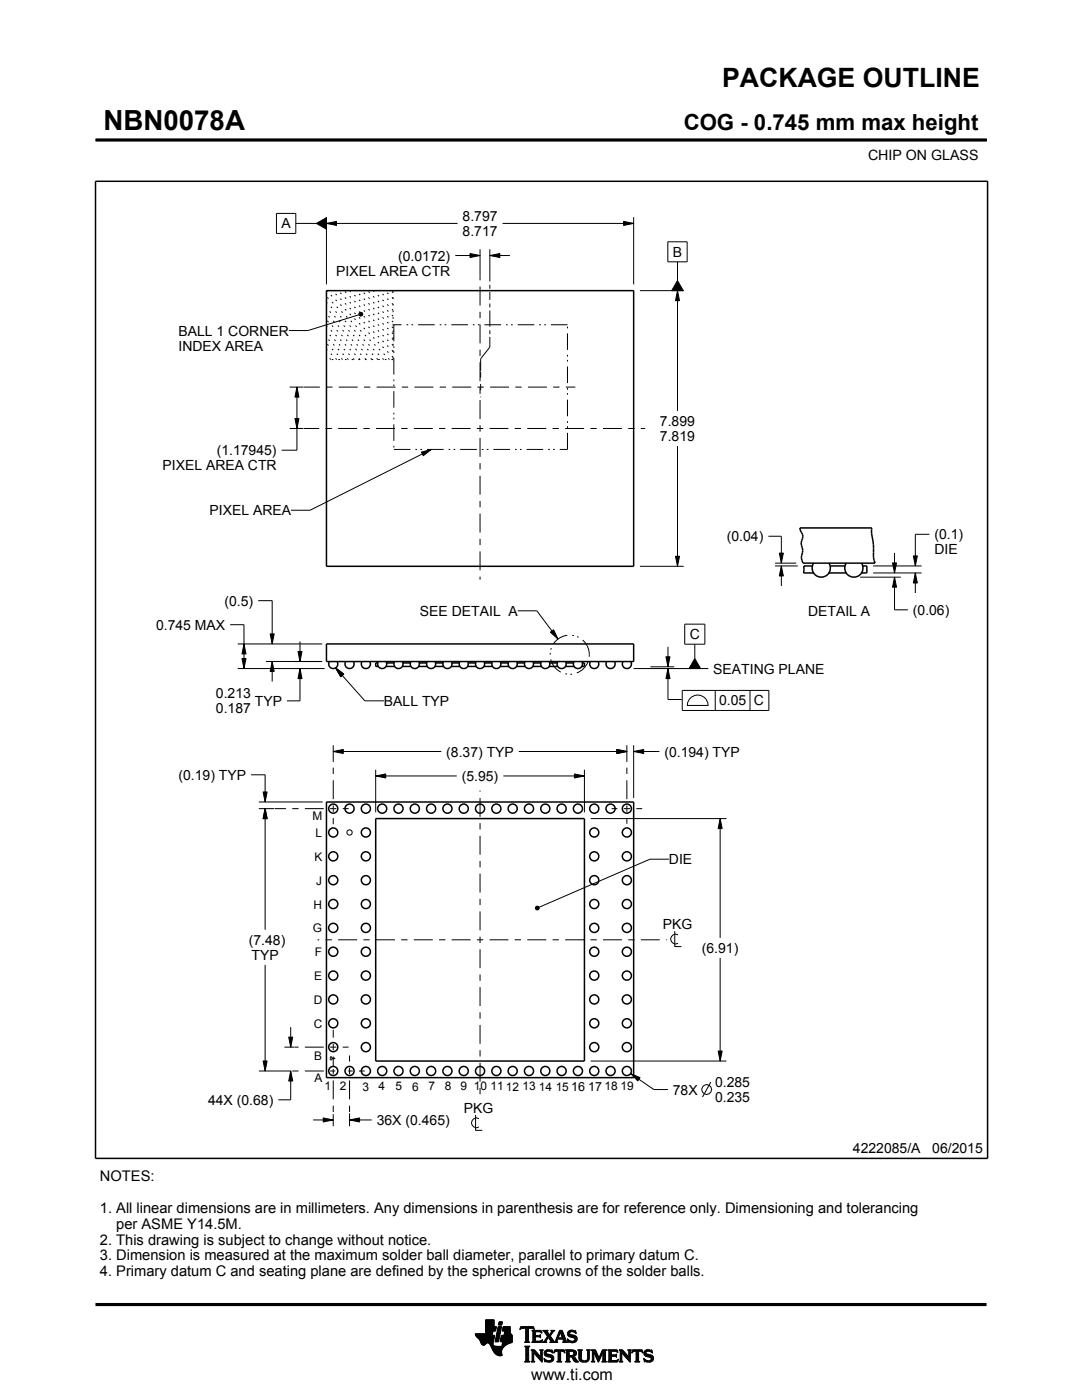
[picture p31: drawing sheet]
<svg xmlns="http://www.w3.org/2000/svg" width="216mm" height="279mm" viewBox="0 0 216 279" stroke-linecap="round" stroke-linejoin="round" font-family="sans-serif">
<defs><g id="words">
<text font-size="5.5" x="20.6" y="26">NBN0078A</text>
<text font-size="5.3" x="144.1" y="17.4">PACKAGE OUTLINE</text>
<text font-size="4.4" x="136.4" y="26">COG - 0.745 mm max height</text>
<text font-size="3.2" x="106" y="275.3">www.ti.com</text>
<g font-size="2.9">
<text x="19.9" y="235.8">NOTES:</text>
<text x="19.9" y="242.1">1. All linear dimensions are in millimeters. Any dimensions in parenthesis are for reference only. Dimensioning and tolerancing</text>
<text x="23.2" y="245.2">per ASME Y14.5M.</text>
<text x="19.9" y="248.4">2. This drawing is subject to change without notice.</text>
<text x="19.9" y="251.5">3. Dimension is measured at the maximum solder ball diameter, parallel to primary datum C.</text>
<text x="19.9" y="254.7">4. Primary datum C and seating plane are defined by the spherical crowns of the solder balls.</text>
</g>
<g font-size="2.8">
<text x="173.2" y="32">CHIP ON GLASS</text>
<text x="56.2" y="45.6">A</text>
<text x="92.3" y="44.1">8.797</text>
<text x="92.3" y="47.1">8.717</text>
<text x="79.4" y="52">(0.0172)</text>
<text x="134.3" y="51.3">B</text>
<text x="67.1" y="55">PIXEL AREA CTR</text>
<text x="35.6" y="67">BALL 1 CORNER</text>
<text x="35.6" y="70">INDEX AREA</text>
<text x="131.7" y="85">7.899</text>
<text x="131.7" y="88">7.819</text>
<text x="32.4" y="93.8">PIXEL AREA CTR</text>
<text x="43.2" y="90.8">(1.17945)</text>
<text x="41.8" y="102.8">PIXEL AREA</text>
<text x="186.4" y="107.6">(0.1)</text>
<text x="145" y="108">(0.04)</text>
<text x="186.4" y="110.6">DIE</text>
<text x="31.1" y="125.7">0.745 MAX</text>
<text x="44.8" y="120.9">(0.5)</text>
<text x="83.8" y="122.9">SEE DETAIL A</text>
<text x="161.2" y="122.9">DETAIL A</text>
<text x="182.2" y="122.7">(0.06)</text>
<text x="137.6" y="127.6">C</text>
<text x="142.3" y="134.5">SEATING PLANE</text>
<text x="43.1" y="139.4">0.213</text>
<text x="43.1" y="142.4">0.187</text>
<text x="50.8" y="140.9">TYP</text>
<text x="76.6" y="140.9">BALL TYP</text>
<text x="143.5" y="140.8">0.05</text>
<text x="150.4" y="140.8">C</text>
<text x="35.6" y="155.6">(0.19) TYP</text>
<text x="89" y="151">(8.37) TYP</text>
<text x="92.1" y="155.9">(5.95)</text>
<text x="132.6" y="151">(0.194) TYP</text>
<text x="133.5" y="172.5">DIE</text>
<text x="132.3" y="185.4">PKG</text>
<text x="49.6" y="188.6">(7.48)</text>
<text x="50.2" y="191.6">TYP</text>
<text x="140.1" y="190.2">(6.91)</text>
<text x="41.5" y="220.5">44X (0.68)</text>
<text x="134.3" y="218.4">78X</text>
<text x="142.7" y="216.9">0.285</text>
<text x="142.7" y="219.9">0.235</text>
<text x="75.2" y="224.5">36X (0.465)</text>
<text x="92.5" y="222.1">PKG</text>
<text x="170.2" y="230.2">4222085/A</text>
<text x="186" y="230.2">06/2015</text>
</g>
<text font-size="2.5" x="117.4" y="217.8">17</text>
<g font-size="2.4">
<text x="62.3" y="163.6">M</text>
<text x="63" y="167">L</text>
<text x="62.7" y="171.8">K</text>
<text x="63.1" y="176.5">J</text>
<text x="62.6" y="181.3">H</text>
<text x="62.4" y="186.1">G</text>
<text x="62.8" y="190.9">F</text>
<text x="62.7" y="195.6">E</text>
<text x="62.6" y="200.3">D</text>
<text x="62.6" y="205.1">C</text>
<text x="62.7" y="211.5">B</text>
<text x="62.7" y="215.9">A</text>
<text x="64.7" y="217.6">1</text>
<text x="67.8" y="217.6">2</text>
<text x="72.3" y="217.6">3</text>
<text x="75.5" y="217.6">4</text>
<text x="78.9" y="217.6">5</text>
<text x="82.2" y="217.7">6</text>
<text x="85.5" y="217.6">7</text>
<text x="88.8" y="217.6">8</text>
<text x="91.9" y="217.6">9</text>
<text x="94.6" y="217.6">10</text>
<text x="97.9" y="217.6">11</text>
<text x="100.9" y="217.6">12</text>
<text x="104.3" y="217.6">13</text>
<text x="107.5" y="217.6">14</text>
<text x="110.9" y="217.6">1516</text>
<text x="120.6" y="217.6">18</text>
<text x="123.8" y="217.6">19</text>
</g>
<text font-size=".3" x="100.2" y="28.2">SCALE 1.800</text>
</g></defs>
<g fill="#000">
<path d="M63.1 44.6l2-1.2v2.3zM65.1 44.6l2-.4v.8zM93.8 50.6l2 .4-2 .4zM97.7 51l2-.4v.8zM124.4 44.2l2 .4-2 .4zM135.2 58l.4 2h-.8zM135.2 56l1.1 2h-2.3zM59.3 77.3l.4 2h-.8zM71.6 62.5l.3-.2 .3 .1 .2 .3-.2 .3-.3 .1-.3-.2zM58.9 83.5h.8l-.4 2zM84.1 90.2l2-.5-1.6 1.2zM134.8 111h.8l-.4 2z"/>
<path d="M155.9 112.9l.4 2h-.8zM155.5 110.4h.8l-.4 2zM178.1 112.3h.8l-.4 2zM178.5 115.2l.4 2h-.8zM182.6 114.3l.4 2h-.8zM182.2 110.9h.8l-.4 2zM48.7 128.5l.4 2h-.8zM48.3 131.4h.8l-.4 2zM53.9 126.5h.8l-.4 2zM54.3 132l.4 2h-.8zM59.5 130h.8l-.4 2zM59.9 133.4l.4 2h-.8z"/>
<path d="M67 133.3l1.6 1.2-.6 .6zM109.8 126.2l.7-.5 .8 1.8zM132.9 131.1h.8l-.4 2zM133.3 133.4l.4 2h-.8zM138.6 131.4l1.2 2h-2.3zM66.5 150l2-.4v.8zM75 154.9l2-.4v.8zM114.6 154.5l2 .4-2 .4zM123.1 149.6l2 .4-2 .4zM126.4 150l2-.4v.8zM52.9 161.4l.4 2h-.8zM52.5 158.1h.8l-.4 2z"/>
<path d="M143.7 163.4l.4 2h-.8zM106.9 181l.2-.2 .4 .1 .1 .3-.1 .3-.4 .1-.2-.2zM52.5 211.7h.8l-.4 2zM58 213.7l.4 2h-.8zM57.6 207h.8l-.4 2zM125.8 214.3l1.9 .8-.4 .6zM143.3 209.8h.8l-.4 2zM64.5 223.1l2 .4-2 .4zM69.7 223.5l2-.4v.8z"/>
</g>
<g fill="none" stroke="#000" stroke-width=".2">
<path d="M19.1 27.9h177.7M196.8 27.7v.5M55.2 42.6h3.8v4h-3.8zM59 44.6h4.1M63.1 44.6l2-1.2v2.3zM65.1 44.6l2-.4v.8zM65.1 43.3v13.5M65.1 44.6h26.2M90.8 51h5M93.8 50.6l2 .4-2 .4zM95.8 49.7v5.4M97.7 51l2-.4v.8z"/>
<path d="M97.7 49.7v6.5M97.7 56.9v.7M97.7 58.3v1.5M97.7 51h4M100.3 44.6h26.1M124.4 44.2l2 .4-2 .4zM126.4 43.3v13.5M127.7 58h8.7M133.3 48.3h3.8v4h-3.8zM135.2 58l.4 2h-.8zM135.2 52.3v3.7M135.2 58v24"/>
<path d="M135.2 56l1.1 2h-2.3zM57.8 77.3h2.7M59.3 77.3l.4 2h-.8zM59.3 77.3v12.5h-3.1M71.6 62.8l-10.2 3.2h-3.8M71.6 62.5l.3-.2 .3 .1 .2 .3-.2 .3-.3 .1-.3-.2zM97.7 67.2v2.1l-1.8 2.3v2.4M97.7 60.6v.7M97.7 62v3.2M97.7 65.9v.8M57.8 85.5h2.7M58.9 83.5h.8l-.4 2z"/>
<path d="M84.1 90.2l2-.5-1.6 1.2zM86.1 89.7l-24.2 12.1h-3.8M135.2 89v24M51.5 119.9h2.8v8.6M127.7 113h8.7M134.8 111h.8l-.4 2zM153.3 107h2.6v5.4M154.7 112.9h4.5M154.7 112.4h4.2M155.5 110.4h.8l-.4 2zM155.9 112.9l.4 2h-.8zM155.9 112.9v4"/>
<path d="M171.6 115.2h8.1M174.2 114.3h9.7M174.2 112.9h9.7M178.1 112.3h.8l-.4 2zM178.5 115.2l.4 2h-.8zM178.5 115.2v6.5h2.7M178.5 110.3v4M182.2 110.9h.8l-.4 2zM182.6 114.3l.4 2h-.8zM182.6 114.3v4M185.4 106.6h-2.8v6.3M45.9 124.7h2.8v8.7"/>
<path d="M47.4 133.4h17.4M47.4 128.5h16.9M48.3 131.4h.8l-.4 2zM48.7 128.5l.4 2h-.8zM53.1 132h11.2M53.9 126.5h.8l-.4 2zM54.3 132l.4 2h-.8zM54.3 132v4M58.6 132h5.3M59.5 130h.8l-.4 2zM59.9 133.4l.4 2h-.8zM59.9 128v4"/>
<path d="M59.9 133.4v6.5h-2.6M67 133.3l1.6 1.2-.6 .6zM67 133.3l5.8 6.6h3.8M103.3 121.9h3.8l4.2 5.6M109.8 126.2l.7-.5 .8 1.8zM126.4 133.4h14.9M129.8 133.1h4.7M132.9 131.1h.8l-.4 2zM133.3 133.4l.4 2h-.8zM133.3 133.4v6.2h2.7M133.3 129.1v4M136.1 137.8h17.3v4h-17.3z"/>
<path d="M136.6 124.6h4v4h-4zM138 139.1a2.08 2.08 0 0 1 2.2-.2 2.08 2.08 0 0 1 1.1 1.9h-4.2l.1-.6 .4-.7zM138.6 128.6v2.8M138.6 131.4l1.2 2h-2.3zM142.7 137.8v4M149.7 137.8v4M50.1 154.6h2.8v5.5M52.5 158.1h.8l-.4 2zM66.5 150l2-.4v.8zM66.5 148.7v3.4M66.5 150h21.5M75 154.9l2-.4v.8z"/>
<path d="M75 153.6v8.5M75 154.9h16.1M100.4 154.9h16.2M103.5 150h21.6M114.6 154.5l2 .4-2 .4zM116.6 153.6v8.5M123.1 149.6l2 .4-2 .4zM125.1 148.7v3.4M126.4 150l2-.4v.8zM126.4 148.7v10.6M126.4 150h5.2M51.7 161.4h3"/>
<path d="M51.7 160.1h12.7M52.9 161.4l.4 2h-.8zM52.9 161.4v24.2M117.9 163.4h27M133.5 171.5h-3.8l-22.1 9.6M143.7 163.4l.4 2h-.8zM143.7 163.4v23.8M52.9 192.6v21.1M106.9 181l.2-.2 .4 .1 .1 .3-.1 .3-.4 .1-.2-.2zM134.6 185.8v3.1h1.4M135.3 186.6a.98 .98 0 0 0-1.5 .8 .98 .98 0 0 0 1.5 .8M143.7 191.2v20.6"/>
<path d="M51.7 213.7h6.3v5.8h-2.4M52.5 211.7h.8l-.4 2zM56.8 209h2M57.6 207h.8l-.4 2zM58 213.7l.4 2h-.8zM58 205v4M65.9 210.9h.3v.3h.6v.1h-.6v.2h-.3zM117.9 211.8h27M125.8 214.3l1.9 .8-.4 .6zM125.8 214.3l4.7 3.1h2.8M141.8 215.9l-1.6 3M143.3 209.8h.8l-.4 2z"/>
<path d="M62.5 223.5h4M64.5 223.1l2 .4-2 .4zM66.5 222.4v2.4M69.7 223.5l2-.4v.8zM69.7 223.5h4.5M69.7 222.2v2.6M94.9 222.5v3.1h1.3M95.6 223.3a.98 .98 0 0 0-1.5 .8 .98 .98 0 0 0 1.5 .8M94.8 266.2h3.5M94.8 266.3h3.5M94.9 266.4h3.3M94.9 266.5h3.8l-.2 1.2"/>
<path d="M94.9 266.5h3.8M95 266.6h3.7M95 266.7h3.7M95.1 266.8h3.6M95.2 266.9h3.4M95.3 267h3.3M95.4 267.1h3.2M95.5 267.2h3.1M95.6 267.3h3M95.7 267.4h2.8M95.7 267.5h2.8M95.7 267.5l.3 .7 .4 .3 .3-.1 .5-.4 .4 .1 .8 1.5"/>
<path d="M95.8 267.6h2.7M95.8 267.7h2.7M95.9 267.8h2.6M95.9 267.9h2.5M95.9 268h2.5M96 268h1.1M96 268.1h1M96.1 268.2h.8M96.1 268.3h.7M96.2 268.4h.6M96.3 268.4h.4M96.9 266.1h1.4"/>
<path d="M96.9 266h1.4M96.9 265.9h1.4M96.9 265.8h1.5M96.9 265.7h1.5M96.9 264.7l2.2 .1-.2 .9h-.5l-.2 .8M96.9 265.6h2M96.9 265.5h2M96.9 265.4h2M96.9 265.3h2.1M96.9 265.2h2.1M96.9 265.1h2.1M96.9 265h2.1"/>
<path d="M96.9 264.9h2.1M96.9 264.8h2.2M96.9 264.6h1.7M96.9 264.5h1.7M96.9 264.4h1.7M96.9 264.3h1.7M96.9 264.2h1.7M96.9 264.1h1.7M96.9 264h1.7M96.9 263.9h1.7M96.9 263.8h1.7M96.9 263.7h1.7"/>
<path d="M96.9 263.6h1.7M96.9 263.5h1.7M96.9 263.4h1.7M97.5 268h.9M97.6 268.1h.8M97.7 268.2h.7M97.7 268.3h.7M97.8 268.4h.6M97.9 268.5h.6M97.9 268.6h.7M98 268.7h1.1M98 268.8h2.6"/>
<path d="M98 268.8h2.5M98.1 268.9h2.3M98.1 269h2.3M98.1 269.1h2.2M98.2 269.2h2.1M98.2 269.2h2M98.2 269.3h2M98.3 269.4h1.9M98.3 269.5h1.8M98.4 269.6h1.7M98.4 269.6l.6 .7 .6 .3 .6-.1-.1-.7M98.4 268v.4l.3 .2 2 .1"/>
<path d="M98.5 269.7h1.6M98.5 267.7l-.1 .3M98.5 269.8h1.6M98.6 269.9h1.5M98.6 264.8v-1.4h-1.7v2.8h-2.1l.2 .5 .7 .8M98.6 270h1.5M98.7 270h1.4M98.8 270.1h1.3M98.8 267.7h.7M98.8 267.6h.7M98.8 267.5h.7M98.9 270.2h1.2"/>
<path d="M98.9 267.4h.7M98.9 267.3h.7M98.9 267.2h.7M98.9 267.1h.7M98.9 267h.7M98.9 270.3h1.3M99 266.9h.6M99 266.9h.7M99 266.8h.7M99 266.7h.7M99 266.6h.7M99 266.5h.7"/>
<path d="M99.1 270.4h1.1M99.1 266.4h.7M99.1 266.3h.7M99.1 266.2h.7M99.1 266.1h.7M99.1 266h.7M99.2 265.9h.7M99.2 265.8h.7M99.2 270.4h1M99.2 265.7h.7M99.2 265.6h.7M99.2 265.5h.7"/>
<path d="M99.3 265.4h.6M99.3 265.4h.7M99.3 265.3h.7M99.3 265.2h.7M99.3 265.1h.7M99.3 265h.7M99.4 270.5h.8M99.4 264.9h.7M99.4 264.8h.7M99.4 264.8h.7l-.6 3h-.7zM99.5 264.4h.6M99.5 264.3h.7"/>
<path d="M99.5 264.2h.7M99.5 264.1h.7M99.5 264h.7M99.5 263.9h.7M99.6 263.8h.7M99.6 263.8h.7l-.2 .7h-.7zM99.8 270.6h.1M99.8 267.7h2.4M99.8 267.6h2.4M99.8 267.5h2.4M99.9 267.4h2.3M99.9 267.3h2.3"/>
<path d="M99.9 267.2h2.3M99.9 267.1h2.3M99.9 267h2.3M99.9 266.9h2.3M100 266.9h2.2M100 266.8h2.2M100 266.7h2.2M100 266.6h2.2M100 266.5h2.2M100.1 268.6h.7M100.2 268.5h.7M100.2 268.4h.8"/>
<path d="M100.2 268.4h.9M100.2 268.3h1M100.2 268.2h1.2M100.2 265.6h1.6M100.2 268.1h1.4M100.2 265.5h1.6M100.2 268h1.6M100.3 265.4h1.5M100.3 268h1.7M100.3 267.9h1.9M100.3 265.3h1.5M100.3 267.8h1.9"/>
<path d="M100.3 265.2h1.5M100.3 265.1h1.5M100.3 265h1.5M100.4 264.9h1.4M100.4 264.8h1.4M100.6 266.5l.1-.8h-.5l.2-.9h1.4l.1 1.1 .3 .6v1.4l-1.3 .6M100.6 266.4h1.5M100.6 266.3h1.4M100.6 266.2h1.4M100.6 266.1h1.3M100.7 266h1.2M100.7 265.9h1.2"/>
<path d="M100.7 265.8h1.1M100.7 265.7h1.1M100.9 268.5l-.6 .6-.2 .7M102.2 266.5h-2.2l-.2 1.1 .5 .2-.2 .9M103.7 265.3h.1M103.8 265.2h.2M103.8 265h2.8M103.8 264.9h2.7M103.9 264.8h2.6M104.7 267.8h1M104.7 271.8h1.1M104.7 268.7h1"/>
<path d="M104.8 267.7h.7M104.8 271.7h.8M104.9 265.2h.6M104.9 268.9h.6M104.9 267.6h.6M104.9 267.5v-2.3l-.7-.1-.4 .3 .1-.6h2.6l.1 .6-.4-.3-.7 .1v2.3M104.9 267.5l-.2 .3M104.9 267.5h.6M104.9 267.4h.6M104.9 267.3h.6M104.9 267.2h.6M104.9 267.1h.6"/>
<path d="M104.9 267h.6M104.9 266.8h.6M104.9 266.7h.6M104.9 266.6h.6M104.9 266.5h.6M104.9 266.4h.6M104.9 266.3h.6M104.9 266.2h.6M104.9 266.1h.6M104.9 265.9h.6M104.9 265.8h.6M104.9 265.7h.6"/>
<path d="M104.9 265.6h.6M104.9 265.5h.6M104.9 265.4h.6M104.9 265.3h.6M104.9 271.5h.6M104.9 269h.6M104.9 271.4h.6M104.9 271.4v-2.4l-.2-.4h1.1l-.3 .4v2.4M104.9 271.4l-.2 .4h1.1l-.3-.4M104.9 271.3h.6M104.9 271.2h.6M104.9 271.1h.6"/>
<path d="M104.9 271h.6M104.9 270.9h.6M104.9 270.8h.6M104.9 270.6h.6M104.9 270.5h.6M104.9 270.4h.6M104.9 270.3h.6M104.9 270.2h.6M104.9 270.1h.6M104.9 270h.6M104.9 269.9h.6M104.9 269.8h.6"/>
<path d="M104.9 269.6h.6M104.9 269.5h.6M104.9 269.4h.6M104.9 269.3h.6M104.9 269.2h.6M104.9 269.1h.6M105.5 267.5l.2 .3M105.7 267.8h-1M105.9 271.8h.8M105.9 269.4h.8M106.1 269.5h.7M106.1 267.8h2"/>
<path d="M106.1 271.7h.5M106.2 269.6h.7M106.2 271.5h.3M106.2 265.6h1.8M106.2 269.8h.8M106.2 271.4h.3M106.2 269.8l-.3-.4h.8l1.2 1.4M106.2 271.4l-.3 .4h.8l-.2-.4M106.2 271.3h.3M106.2 271.2h.3M106.2 271.1h.3M106.2 271h.3"/>
<path d="M106.2 270.9h.3M106.2 270.8h.3M106.2 270.6h.3M106.2 270.5h.3M106.2 270.4h.3M106.2 270.3h.3M106.2 270.2h.3M106.2 270.1h.3M106.2 270h1M106.2 269.9h.9M106.2 269.8v1.6M106.3 267.7h1.8"/>
<path d="M106.3 265.7h1.8M106.3 267.6h.6M106.3 265.8h.6M106.3 267.5l-.2 .3M106.3 267.5h.5M106.3 267.4h.5M106.3 267.3h.5M106.3 267.2h.5M106.3 267.1h.5M106.3 267h.5M106.3 266.8h.5M106.3 266.7h1.6"/>
<path d="M106.3 266.6h1.6M106.3 266.5h.5M106.3 266.4h.5M106.3 266.3h.5M106.3 266.2h.5M106.3 266.1h.5M106.3 265.9h.5M106.4 265.2h.2M106.5 270h.1M106.5 270v1.4M106.5 265.3h.1M106.6 270.1h.7"/>
<path d="M106.7 270.2h.7M106.8 270.3h.7M106.8 265.9l.1-.1h.7l.6 .2-.2-.5h-1.9l.2 .3v1.7M106.8 265.9v.6h.8l.3-.2v.7l-.3-.2h-.8l.1 .8h.9l.5-.2M106.9 270.4h.7M107 270.5h.7M107.1 270.6h.7M107.2 270.8h1M107.3 270.9h.9M107.4 271h.8M107.5 271.1h.7M107.6 271.2h.6"/>
<path d="M107.6 266.5h.3M107.7 271.3h.5M107.7 269.4h.7M107.7 266.8h.2M107.7 267.6h.5M107.8 266.4h.1M107.8 271.4h.4M107.8 267h.1M107.8 265.8h.3M107.8 269.5h.5M107.9 271.5h.3M107.9 269.6h.3"/>
<path d="M107.9 269.8h.3M107.9 270.6h.3M107.9 270.5h.3M107.9 270.4h.3M107.9 270.3h.3M107.9 270.2h.3M107.9 270.1h.3M107.9 270h.3M107.9 269.9h.3M107.9 269.8v1M108 271.7h.2M108 265.9h.1"/>
<path d="M108 267.5h.2M108.1 271.8h.1M108.1 266.1h.1M108.2 267.4h.1M108.2 269.8l.2-.4h-.7l.2 .4M108.2 269.8v2.1l-1.7-1.9M108.2 267.8h.9M108.3 267.4l-.2 .5-2-.1M108.3 265.6h1M108.5 267.7h.5M108.5 271.1l.2 .7 .2-.1 .6 .2 .8-.3 .2-.5M108.5 271.1h.1"/>
<path d="M108.5 265.7h.7M108.5 271.2h.2M108.6 271.3h.2M108.6 270.1l.2 .5 1.1 .3 .1 .3-.1 .3h-.5l-.9-.4M108.6 270.1h.4M108.6 270h.4M108.6 270.2h.6M108.6 267.6h.4M108.6 271.4h.4M108.6 269.9h.4M108.6 270.3h1M108.6 265.8h.7"/>
<path d="M108.6 271.5h.8M108.6 269.8h.5M108.7 271.7h1.5M108.7 270.4h1.3M108.7 267.5h.3M108.7 271.8h.1M108.7 265.9h.6M108.7 269.6h1.5M108.8 267.4h.3M108.8 270.5h1.5M108.8 266.1h.6M108.8 269.5h1.4"/>
<path d="M108.8 267.3h.4M108.9 266.2h.6M108.9 267.2h.4M108.9 266.3h.6M108.9 270.6h1.5M109 267.1h.3M109 270l.2 .2 1.1 .3 .2 .6M109 270l.1-.3h.4l.8 .3-.1-.6-.2 .1-.6-.1-.6 .2-.2 .5M109 266.4h1M109.1 271.8h.9M109.1 269.4h.7M109.1 267h.9"/>
<path d="M109.1 266.5h.8M109.1 267.8h-.9M109.2 266.8h.8M109.2 266.6h.6M109.2 266.7h.7M109.2 266.7l-.6 .9-.4 .2M109.3 270.8h1.1M109.5 267.1h.6M109.6 267.2h.6M109.7 271.5h.7M109.7 267.3h.6M109.7 267.8l.2-.2-.5-.7-.4 .8 .1 .1"/>
<path d="M109.7 267.8h1.6M109.7 266.3h.4M109.7 267.4h.6M109.8 270.9h.7M109.8 266.2h.3M109.8 266.6l.9 1.2 1-2.3h.5l.8 2.1 .3 .2M109.8 267.5h.6M109.9 266.1h.3M109.9 269.8h.4M109.9 267.6h.6M109.9 267.7h.7M109.9 271.4h.5"/>
<path d="M109.9 265.9h.4M110 271h.5M110 265.6h.7M110 265.9l.1-.2-.2-.2h.8l-.9 1.1M110 265.9l-.4 .5-.4-.6 .2-.3h-1.1l.9 1.2M110 271.3h.5M110 265.8h.4M110 271.1h.5M110 271.2h.5M110.1 269.4h.1M110.1 265.7h.4M110.1 269.9h.2"/>
<path d="M110.2 270h.1M110.5 270h.1M110.5 269.9h.2M110.5 269.8h.3M110.6 269.6h2.1M110.6 269.5h2M110.6 269.4h2M110.7 267.7h.5M110.8 267.6h.4M110.9 267.5h.3M110.9 267.4h.3M111 267.3h.3"/>
<path d="M111 267.2h1.8M111 267.1h1.8M111.1 267h.3M111.1 271.8h1M111.1 266.8h.4M111.2 266.7h.3M111.2 267.5v.3h.1M111.2 267.5l.1-.2h1l.1 .2M111.2 266.6h.3M111.3 266.5h.3M111.3 271.7h.6M111.3 266.4h.3"/>
<path d="M111.3 271.5h.6M111.3 267.8h-1.6M111.3 269.8h.6M111.4 266.3h.3M111.4 271.4h.5M111.4 270.1h.5M111.4 270h.5M111.4 269.9h.5M111.4 270.5h.5M111.4 270.4h.5M111.4 270.3h.5M111.4 270.2h.5"/>
<path d="M111.4 271.1h.5M111.4 271h.5M111.4 270.9h.5M111.4 270.8h.5M111.4 270.6h.5M111.4 271.4l-.1-1.7h-.4l-.4 .4 .2-.7h1.9l.1 .7-.3-.4h-.5v1.7M111.4 271.4l-.3 .4h1l-.2-.4M111.4 271.3h.5M111.4 271.2h.5M111.4 266.2h.3M111.4 266.1h.4M111.5 265.9h.9"/>
<path d="M111.5 265.8h.8M111.6 265.7h.7M111.6 265.6h.6M111.8 265.9l.4 1.1h-.8zM111.9 266.1h.5M111.9 266.2h.5M111.9 266.3h.6M112 266.4h.5M112 266.5h.6M112.1 266.6h.5M112.1 266.7h.6M112.1 266.8h.6"/>
<path d="M112.2 267h.5M112.2 267.8h1.1M112.3 267.3h.6M112.3 267.4h.6M112.4 267.5h.6M112.4 267.5v.3h-.2M112.4 269.8h.3M112.4 267.6h.6M112.4 267.7h.7M112.6 269.9h.1M112.6 270h.2M112.8 271.8h1"/>
<path d="M112.8 269.4h1.6M113 269.5h1.7M113 271.7h.7M113 269.6h1.9M113 271.5h.6M113 269.8h.6M113 271.4h.6M113 271.4l-.2 .4h1l-.2-.4M113 271.3h.6M113 271.2h.6M113 271.1h.6M113 271h.6"/>
<path d="M113 270.9h.6M113 270.8h1.5M113 270.6h1.6M113 270.5h1.8M113 270.4h.6M113 270.3h.6M113 270.2h.6M113 270.1h.6M113 270h.6M113 269.9h.6M113 269.8v1.6M113 269.8l-.2-.4h1.6l.5 .2 .1 .5"/>
<path d="M113.2 267.3h.2M113.2 267.4h.3M113.2 266.2l.3 .5 1 .3 .2 .3M113.2 266.2h.5M113.2 266.3h.6M113.2 266.1h.5M113.3 267.5h.3M113.3 267.8h-1.1M113.3 266.4h.9M113.3 265.9h.4M113.3 267.6h.6M113.3 266.5h1.3"/>
<path d="M113.3 267.7h1.6M113.3 265.8h.5M113.3 267.8h.2M113.4 266.6h1.5M113.4 265.7h1.5M113.5 266.7h1.5M113.5 265.6h1.4M113.6 269.9l.1-.2h.5l.3 .4M113.6 269.9v.6M113.7 267.8h1.1M113.8 266.8h1.3M113.8 265.5h.6"/>
<path d="M114 268h.4M114.1 270.9h.6M114.2 271h.6M114.2 271.1h.7M114.3 271.2h.6M114.3 267h.8M114.3 269.8h.7M114.3 270.4h.6M114.4 271.3h.6M114.4 271.3l.4 .5h.7M114.4 271.3l-.3-.4-.5-.1v.6M114.4 270.7l1.1 1.1"/>
<path d="M114.4 270.7h.1M114.4 271.4h.7M114.4 269.9h.6M114.4 270.3h.6M114.5 267.6h.5M114.5 270.2h.5M114.5 270h.5M114.5 265.8h.4M114.5 270.1h.5M114.5 270.1l-.2 .3-.3 .1M114.5 271.5h.7M114.6 271.7h.7"/>
<path d="M114.6 267.1h.6M114.6 267.5h.5M114.7 267.2h.5M114.7 267.4h.5M114.7 265.9h.3M114.7 267.3h.5M114.7 271.8h.8M114.8 266.1h.2M114.9 266.2h.1M114.9 266.2l-.7-.4h-.4l-.1 .2 .1 .3 1.1 .4 .3 .5M114.9 266.2l-.1-.7-.2 .1-.5-.1-.6 .2-.3 .5M115 270.1l-.1 .4-.5 .2"/>
<path d="M115.2 267.2l-.3 .6-.7 .2-.6-.2-.2 .1-.2-.7 .9 .5 .4-.1 .2-.3M115.3 269.4h.9M115.4 269.5h.7M115.5 269.6h.5M115.5 269.8h.5M115.5 269.8v1.4l.4 .5 .6 .2 .7-.1 .3-.3 .1-.5M115.5 271h.5M115.5 270.9h.5M115.5 270.8h.5M115.5 270.6h.5M115.5 270.5h.5M115.5 270.4h.5"/>
<path d="M115.5 270.3h.5M115.5 270.2h.5M115.5 270.1h.5M115.5 270h.5M115.5 269.9h.5M115.5 271.1h.5M115.5 271.2h.5M115.5 271.3h.6M115.6 271.4h.6M115.7 271.5h.8M115.8 271.7h1.5M116 271l.2 .4 .5 .2 .4-.2 .2-.4"/>
<path d="M116 269.8l.2-.4h-.9l.2 .4M116 269.8v1.2M116 271.8h1.1M116.8 271.5h.6M117 269.4h.8M117.1 271.4h.4M117.2 269.5h.5M117.2 271.3h.4M117.2 269.6h.4M117.2 271.2h.4M117.2 271.1h.4M117.3 269.8h.3"/>
<path d="M117.3 271h.3M117.3 270.9h.3M117.3 270.8h.3M117.3 270.6h.3M117.3 270.5h.3M117.3 270.4h.3M117.3 270.3h.3M117.3 270.2h.3M117.3 270.1h.3M117.3 270h.3M117.3 269.9h.3M117.6 269.8l.2-.4h-.8l.2 .3 .1 1.3"/>
<path d="M117.6 269.8v1.2M118 271.8h.7M118 269.4h.8M118.1 269.5h.8M118.1 271.7h.5M118.2 269.6h.7M118.2 271.5h.3M118.2 269.8h.8M118.2 271.4h.3M118.2 271.4l-.2 .4h.7l-.2-.4M118.2 271.3h.3M118.2 271.2h.3"/>
<path d="M118.2 271.1h.3M118.2 271h.3M118.2 270.9h.3M118.2 270.8h.3M118.2 270.6h.3M118.2 270.5h.3M118.2 270.4h.3M118.2 270.3h.3M118.2 270.2h.3M118.2 270.1h.3M118.2 270h.9M118.2 269.9h.8"/>
<path d="M118.2 269.8v1.6M118.6 270.1h.5M118.6 270.2h.6M118.7 270.3h.5M118.7 270.4h.6M118.8 270.5h.5M118.8 270.6h.6M118.9 270.8h.5M118.9 270.9h.6M119 271h.8M119 271.1h.8M119.1 271.2h.6"/>
<path d="M119.1 271.3h.6M119.2 271.4h.4M119.2 271.5h.4M119.3 271.7h.2M119.3 271.8h.2M119.6 270.9h.3M119.6 270.8h.3M119.7 270.6h.3M119.7 270.5h.3M119.8 270.4h.3M119.8 270.3h.3M119.9 270.2h.3"/>
<path d="M119.9 270.1h.3M120 270h.8M120 269.9h.8M120 269.8h.8M120.1 271.8h1M120.1 269.6h.7M120.1 269.5h.8M120.2 269.4h.9M120.2 271.7h.7M120.3 271.5h.5M120.3 271.4h.5M120.3 271.4l-.2 .4h1l-.3-.4"/>
<path d="M120.3 271.4v-1.5l-.9 2-.9-2v1.5M120.3 271.3h.5M120.3 271.2h.5M120.3 271.1h.5M120.3 271h.5M120.3 270.9h.5M120.3 270.8h.5M120.3 270.6h.5M120.3 270.5h.5M120.3 270.4h.5M120.3 270.3h.5M120.3 270.2h.5"/>
<path d="M120.3 270.1h.5M120.8 269.8l.3-.4h-.9l-.7 1.6-.7-1.6h-.8l.2 .4M120.8 269.8v1.6M121.2 271.8h2M121.2 269.4h1.9M121.4 269.5h1.8M121.4 271.7h1.9M121.5 269.6h1.7M121.5 271.5h1.8M121.5 269.8h.5M121.5 271.4h.5M121.5 269.9h.5"/>
<path d="M121.5 269.8v1.6M121.5 269.8l-.3-.4h1.9l.2 .6M121.5 270.3h.5M121.5 270.2h.5M121.5 270.1h.5M121.5 270h.5M121.5 270.9h.5M121.5 270.8h.5M121.5 270.6h1.5M121.5 270.5h1.5M121.5 270.4h1.5M121.5 271.3h.5"/>
<path d="M121.5 271.2h.5M121.5 271.1h.5M121.5 271h.5M122.6 270.4l.4-.2v.7l-.2-.2h-.8v.8h.2M122.9 270.8h.1M122.9 270.3h.1M123 269.8h.3M123.1 271.4h.3M123.2 269.9h.1M123.3 270h.1M123.3 270l-.4-.3h-.8l-.1 .7M123.3 271.3h.1"/>
<path d="M123.4 271.2h.1M123.4 271.2l-.3 .3h-.4M123.4 271.2l-.2 .6h-2l.3-.4M123.5 271.8h.8M123.5 269.4h.7M123.6 269.5h.7M123.7 271.7h.5M123.7 269.6h.7M123.7 271.5h.4M123.7 269.8h.8M123.7 271.4h.4M123.7 271.4l-.2 .4h.8l-.2-.4"/>
<path d="M123.7 271.3h.4M123.7 271.2h.4M123.7 271.1h.4M123.7 271h.4M123.7 270.9h.4M123.7 270.8h.4M123.7 270.6h.4M123.7 270.5h.4M123.7 270.4h.4M123.7 270.3h.4M123.7 270.2h.4M123.7 270.1h.4"/>
<path d="M123.7 270h1M123.7 269.9h.9M123.7 269.8v1.6M124.1 270v1.4M124.1 270h.1M124.2 270.1h.6M124.2 270.2h.7M124.3 270.3h.7M124.4 270.4h.7M124.5 270.5h.7M124.6 270.6h.7M124.7 270.8h1.1"/>
<path d="M124.8 270.9h1M124.9 271h.9M125 271.1h.8M125.1 271.2h.7M125.2 271.3h.6M125.2 269.4h.8M125.3 271.4h.5M125.4 269.5h.5M125.4 271.5h.4M125.4 269.6h.4M125.5 269.8h.3M125.5 269.8l-.1 1-1.2-1.4h-.7l.2 .4"/>
<path d="M125.5 269.9h.3M125.5 270.2h.3M125.5 270.1h.3M125.5 270h.3M125.5 270.4h.3M125.5 270.3h.3M125.5 270.6h.3M125.5 270.5h.3M125.5 271.7h.3M125.6 271.8h.2M125.8 269.8l.2-.4h-.8l.3 .4M125.8 269.8v2.1l-1.7-1.9"/>
<path d="M126 270h.1M126.1 269.9h.1M126.1 269.8h.3M126.1 269.6h2.1M126.2 269.5h2M126.2 269.4h2M126.6 271.8h1.1M126.9 271.7h.6M126.9 271.5h.5M126.9 269.8h.5M126.9 271.4h.5M126.9 270.1h.5"/>
<path d="M126.9 270h.5M126.9 269.9h.5M126.9 270.5h.5M126.9 270.4h.5M126.9 270.3h.5M126.9 270.2h.5M126.9 271.1h.5M126.9 271h.5M126.9 270.9h.5M126.9 270.8h.5M126.9 270.6h.5M126.9 271.4v-1.7h-.5l-.3 .4 .1-.7h1.9l.2 .7-.4-.4h-.5v1.7"/>
<path d="M126.9 271.4l-.3 .4h1.1l-.3-.4M126.9 271.3h.5M126.9 271.2h.5M128 269.8h.3M128.1 269.9h.2M128.2 270h.1M128.4 271.1l.2 .7 .2-.1 .6 .2 .7-.3 .3-.5M128.4 271.1h.1M128.4 271.2h.2M128.5 271.3h.2M128.5 270.1l.1 .4 .5 .3M128.5 270.1h.4"/>
<path d="M128.5 270h.4M128.5 270.2h.6M128.5 271.4h.4M128.5 269.9h.4M128.5 270.3h1M128.5 271.5h.8M128.5 269.8h.5M128.6 271.7h1.5M128.6 270.4h1.3M128.6 271.8h.1M128.6 269.6h1.5M128.7 270.5h1.5"/>
<path d="M128.7 269.5h1.4M128.8 270.6h1.5M128.9 270l.1-.3h.4l.8 .3-.1-.6-.2 .1-.6-.1-.6 .2-.2 .5M128.9 270l.2 .2 1.1 .3 .2 .6M128.9 271.8h1M129 269.4h.7M129.1 270.8l.7 .2 .1 .4-.7 .1-.8-.4M129.2 270.8h1.1M129.6 271.5h.7M129.6 270.9h.8M129.8 269.8h.4M129.8 271.4h.5"/>
<path d="M129.9 271h.5M129.9 271.3h.5M129.9 271.1h.5M129.9 271.2h.5M129.9 269.4h.2M130 269.9h.2M130.1 270h.1"/>
<circle cx="69.7" cy="166.1" r=".53"/>
<circle cx="141" cy="217.4" r=".98"/>
</g>
<g fill="none" stroke="#000" stroke-width=".3">
<path d="M19.1 36.2h178v195h-178zM65.1 58h61.3v55h-61.3zM159.6 105.4h14.4a5.6 5.6 0 0 0 .2 2.5l.1 2.4a3.9 3.9 0 0 0 .3 2.1l-14.4-.1a2.03 2.03 0 0 1-.1-2v-1a1.89 1.89 0 0 1 0-1.9 1.87 1.87 0 0 0-.4-1.6zM162.1 112.9h-1.7v1.4h1.9M162.3 112.4a1.82 1.82 0 0 0 1.6 2.8 1.82 1.82 0 0 0 1.5-2.8M165.4 114.3h3.5M165.6 112.9h3M168.8 112.4a1.82 1.82 0 0 0 1.6 2.8 1.82 1.82 0 0 0 1.5-2.8M172.1 112.9h.9v1.4h-1.1M65.1 128.5h61.3v3.5h-61.3zM65.7 132a.91 .91 0 0 0 .8 1.4 .91 .91 0 0 0 .8-1.4M69 132a.91 .91 0 0 0 .7 1.4 .91 .91 0 0 0 .8-1.4"/>
<path d="M72.2 132a.91 .91 0 0 0 .8 1.4 .91 .91 0 0 0 .8-1.4M75.4 132.3h-.4v.7h.5M75.5 132a.91 .91 0 0 0 .8 1.4 .91 .91 0 0 0 .7-1.4M77 133h1.7M77.1 132.3h1.5M78.7 132a.91 .91 0 0 0 .8 1.4 .91 .91 0 0 0 .8-1.4M80.3 133h1.7M80.4 132.3h1.5M82 132a.91 .91 0 0 0 .8 1.4 .91 .91 0 0 0 .7-1.4M83.5 133h1.8M83.7 132.3h1.4M85.3 132a.91 .91 0 0 0 .7 1.4 .91 .91 0 0 0 .8-1.4"/>
<path d="M86.8 133h1.7M86.9 132.3h1.5M88.5 132a.91 .91 0 0 0 .8 1.4 .91 .91 0 0 0 .7-1.4M90 133h1.8M90.2 132.3h1.5M91.8 132a.91 .91 0 0 0 .7 1.4 .91 .91 0 0 0 .8-1.4M93.3 133h1.7M93.4 132.3h1.5M95 132a.91 .91 0 0 0 .8 1.4 .91 .91 0 0 0 .8-1.4M96.6 133h1.7M96.7 132.3h1.5M98.3 132a.91 .91 0 0 0 .7 1.4 .91 .91 0 0 0 .8-1.4"/>
<path d="M99.8 133h1.7M99.9 132.3h1.5M101.5 132a.91 .91 0 0 0 .8 1.4 .91 .91 0 0 0 .8-1.4M103.1 133h1.7M103.2 132.3h1.5M104.8 132a.91 .91 0 0 0 .8 1.4 .91 .91 0 0 0 .7-1.4M106.3 133h1.7M106.4 132.3h1.5M108 132a.91 .91 0 0 0 .8 1.4 .91 .91 0 0 0 .8-1.4M109.6 133h1.7M109.7 132.3h1.5M111.3 132a.91 .91 0 0 0 .8 1.4 .91 .91 0 0 0 .7-1.4"/>
<path d="M112.8 133h1.8M112.9 132.3h1.5M114.6 132a.91 .91 0 0 0 .7 1.4 .91 .91 0 0 0 .8-1.4M116.2 132.3h.4v.7h-.5M117.8 132a.91 .91 0 0 0 .8 1.4 .91 .91 0 0 0 .7-1.4M121.1 132a.91 .91 0 0 0 .7 1.4 .91 .91 0 0 0 .8-1.4M124.3 132a.91 .91 0 0 0 .8 1.4 .91 .91 0 0 0 .8-1.4M65.1 160.1h61.3v55h-61.3zM75 163.4h41.6v48.4h-41.6z"/>
<circle cx="66.5" cy="166.1" r=".91"/>
<circle cx="66.5" cy="175.7" r=".91"/>
<circle cx="66.5" cy="170.9" r=".91"/>
<circle cx="66.5" cy="161.4" r=".91"/>
<circle cx="69.7" cy="161.4" r=".91"/>
<circle cx="73" cy="166.1" r=".91"/>
<circle cx="73" cy="175.7" r=".91"/>
<circle cx="73" cy="170.9" r=".91"/>
<circle cx="73" cy="161.4" r=".91"/>
<circle cx="76.3" cy="161.4" r=".91"/>
<circle cx="79.5" cy="161.4" r=".91"/>
<circle cx="82.8" cy="161.4" r=".91"/>
<circle cx="86" cy="161.4" r=".91"/>
<circle cx="89.3" cy="161.4" r=".91"/>
<circle cx="92.5" cy="161.4" r=".91"/>
<circle cx="95.8" cy="161.4" r=".91"/>
<circle cx="99" cy="161.4" r=".91"/>
<circle cx="102.3" cy="161.4" r=".91"/>
<circle cx="105.6" cy="161.4" r=".91"/>
<circle cx="108.8" cy="161.4" r=".91"/>
<circle cx="112.1" cy="161.4" r=".91"/>
<circle cx="115.3" cy="161.4" r=".91"/>
<circle cx="118.6" cy="166.1" r=".91"/>
<circle cx="118.6" cy="175.7" r=".91"/>
<circle cx="118.6" cy="170.9" r=".91"/>
<circle cx="118.6" cy="161.4" r=".91"/>
<circle cx="121.8" cy="161.4" r=".91"/>
<circle cx="125.1" cy="166.1" r=".91"/>
<circle cx="125.1" cy="175.7" r=".91"/>
<circle cx="125.1" cy="170.9" r=".91"/>
<circle cx="125.1" cy="161.4" r=".91"/>
<circle cx="66.5" cy="185.2" r=".91"/>
<circle cx="66.5" cy="180.4" r=".91"/>
<circle cx="66.5" cy="199.5" r=".91"/>
<circle cx="66.5" cy="194.7" r=".91"/>
<circle cx="66.5" cy="189.9" r=".91"/>
<circle cx="73" cy="185.2" r=".91"/>
<circle cx="73" cy="194.7" r=".91"/>
<circle cx="73" cy="199.5" r=".91"/>
<circle cx="73" cy="180.4" r=".91"/>
<circle cx="73" cy="189.9" r=".91"/>
<circle cx="118.6" cy="185.2" r=".91"/>
<circle cx="118.6" cy="194.7" r=".91"/>
<circle cx="118.6" cy="199.5" r=".91"/>
<circle cx="118.6" cy="180.4" r=".91"/>
<circle cx="118.6" cy="189.9" r=".91"/>
<circle cx="125.1" cy="185.2" r=".91"/>
<circle cx="125.1" cy="199.5" r=".91"/>
<circle cx="125.1" cy="194.7" r=".91"/>
<circle cx="125.1" cy="180.4" r=".91"/>
<circle cx="125.1" cy="189.9" r=".91"/>
<circle cx="66.5" cy="209" r=".91"/>
<circle cx="66.5" cy="204.2" r=".91"/>
<circle cx="66.5" cy="213.7" r=".91"/>
<circle cx="69.7" cy="213.7" r=".91"/>
<circle cx="73" cy="209" r=".91"/>
<circle cx="73" cy="204.2" r=".91"/>
<circle cx="73" cy="213.7" r=".91"/>
<circle cx="76.3" cy="213.7" r=".91"/>
<circle cx="79.5" cy="213.7" r=".91"/>
<circle cx="82.8" cy="213.7" r=".91"/>
<circle cx="86" cy="213.7" r=".91"/>
<circle cx="89.3" cy="213.7" r=".91"/>
<circle cx="92.5" cy="213.7" r=".91"/>
<circle cx="95.8" cy="213.7" r=".91"/>
<circle cx="99" cy="213.7" r=".91"/>
<circle cx="102.3" cy="213.7" r=".91"/>
<circle cx="105.6" cy="213.7" r=".91"/>
<circle cx="108.8" cy="213.7" r=".91"/>
<circle cx="112.1" cy="213.7" r=".91"/>
<circle cx="115.3" cy="213.7" r=".91"/>
<circle cx="118.6" cy="204.2" r=".91"/>
<circle cx="118.6" cy="209" r=".91"/>
<circle cx="118.6" cy="213.7" r=".91"/>
<circle cx="121.8" cy="213.7" r=".91"/>
<circle cx="125.1" cy="204.2" r=".91"/>
<circle cx="125.1" cy="209" r=".91"/>
<circle cx="125.1" cy="213.7" r=".91"/>
</g>
<path d="M19 27.9h177.8M19 260.3h177.8" fill="none" stroke="#000" stroke-width=".63" stroke-linecap="butt"/>
<g fill="none" stroke="#000" stroke-width=".2" stroke-dasharray=".3 1" stroke-linecap="butt">
<path d="M78.4 58v13.8M78.4 59.6l-1.6-1.6M78.4 58.4l-.4-.4M66 71.8l-.9-.9M67.2 71.8l-2.1-2.1M68.4 71.8l-3.3-3.3M69.5 71.8l-4.4-4.4M70.7 71.8l-5.6-5.6M71.9 71.8l-6.8-6.8M73 71.8l-7.9-7.9M74.2 71.8l-9.1-9.1M75.4 71.8l-10.3-10.3"/>
<path d="M76.6 71.8l-11.5-11.5M77.7 71.8l-12.6-12.6M78.4 71.3l-13.3-13.3M78.4 70.1l-12.1-12.1M78.4 69l-10.9-11M78.4 67.8l-9.7-9.8M78.4 66.6l-8.6-8.6M78.4 65.5l-7.4-7.5M78.4 64.3l-6.2-6.3M78.4 63.1l-5.1-5.1M78.4 61.9l-3.9-3.9M78.4 60.8l-2.7-2.8"/>
<path d="M78.4 71.8h-13.3"/>
</g>
<path d="M78.6 64.8v24.9M113.2 64.8h-34.6M78.6 89.7h34.6M113.2 89.7v-24.9M117.6 130.7a3.9 3.9 0 0 0-5.6-3.5 3.9 3.9 0 0 0-.7 6.6 3.9 3.9 0 0 0 6.2-2.4l.1-.7" fill="none" stroke="#000" stroke-width=".2" stroke-dasharray="3.3 1 .3 .7 .3 1" stroke-linecap="butt"/>
<g fill="none" stroke="#000" stroke-width=".2" stroke-dasharray="1.3 1.3 3.8 1.3" stroke-dashoffset=".6" stroke-linecap="butt">
<path d="M95.9 77.3v2M95.9 77.3v-3.1M95.9 77.3h-35.3M95.9 77.3h18.9M95.8 85.5v30.2M95.8 85.5v-30.4M95.8 85.5h-35.2M95.8 85.5h32.9M66.5 161.4v3.1M66.5 161.4v-9.3M66.5 161.4h-11.7M66.5 161.4h3.1"/>
<path d="M125.1 161.4h-3.1M125.1 161.4h3M125.1 161.4v3M125.1 161.4v-9.3M95.8 187.6v31.4M95.8 187.6v-29.8M95.8 187.6h-32.4M95.8 187.6h37.3M66.5 209v3.9M66.5 213.7v8.6M66.5 213.7v-.4M66.5 209v-3.5"/>
<path d="M66.5 213.7h-8.4M66.5 213.7h.4M66.5 209h-7.7M66.5 209h3M69.7 213.7v8.4M69.7 213.7v-3.1M69.7 213.7h-.2M69.7 213.7h3.1"/>
</g>
<use href="#words"/>
</svg>
